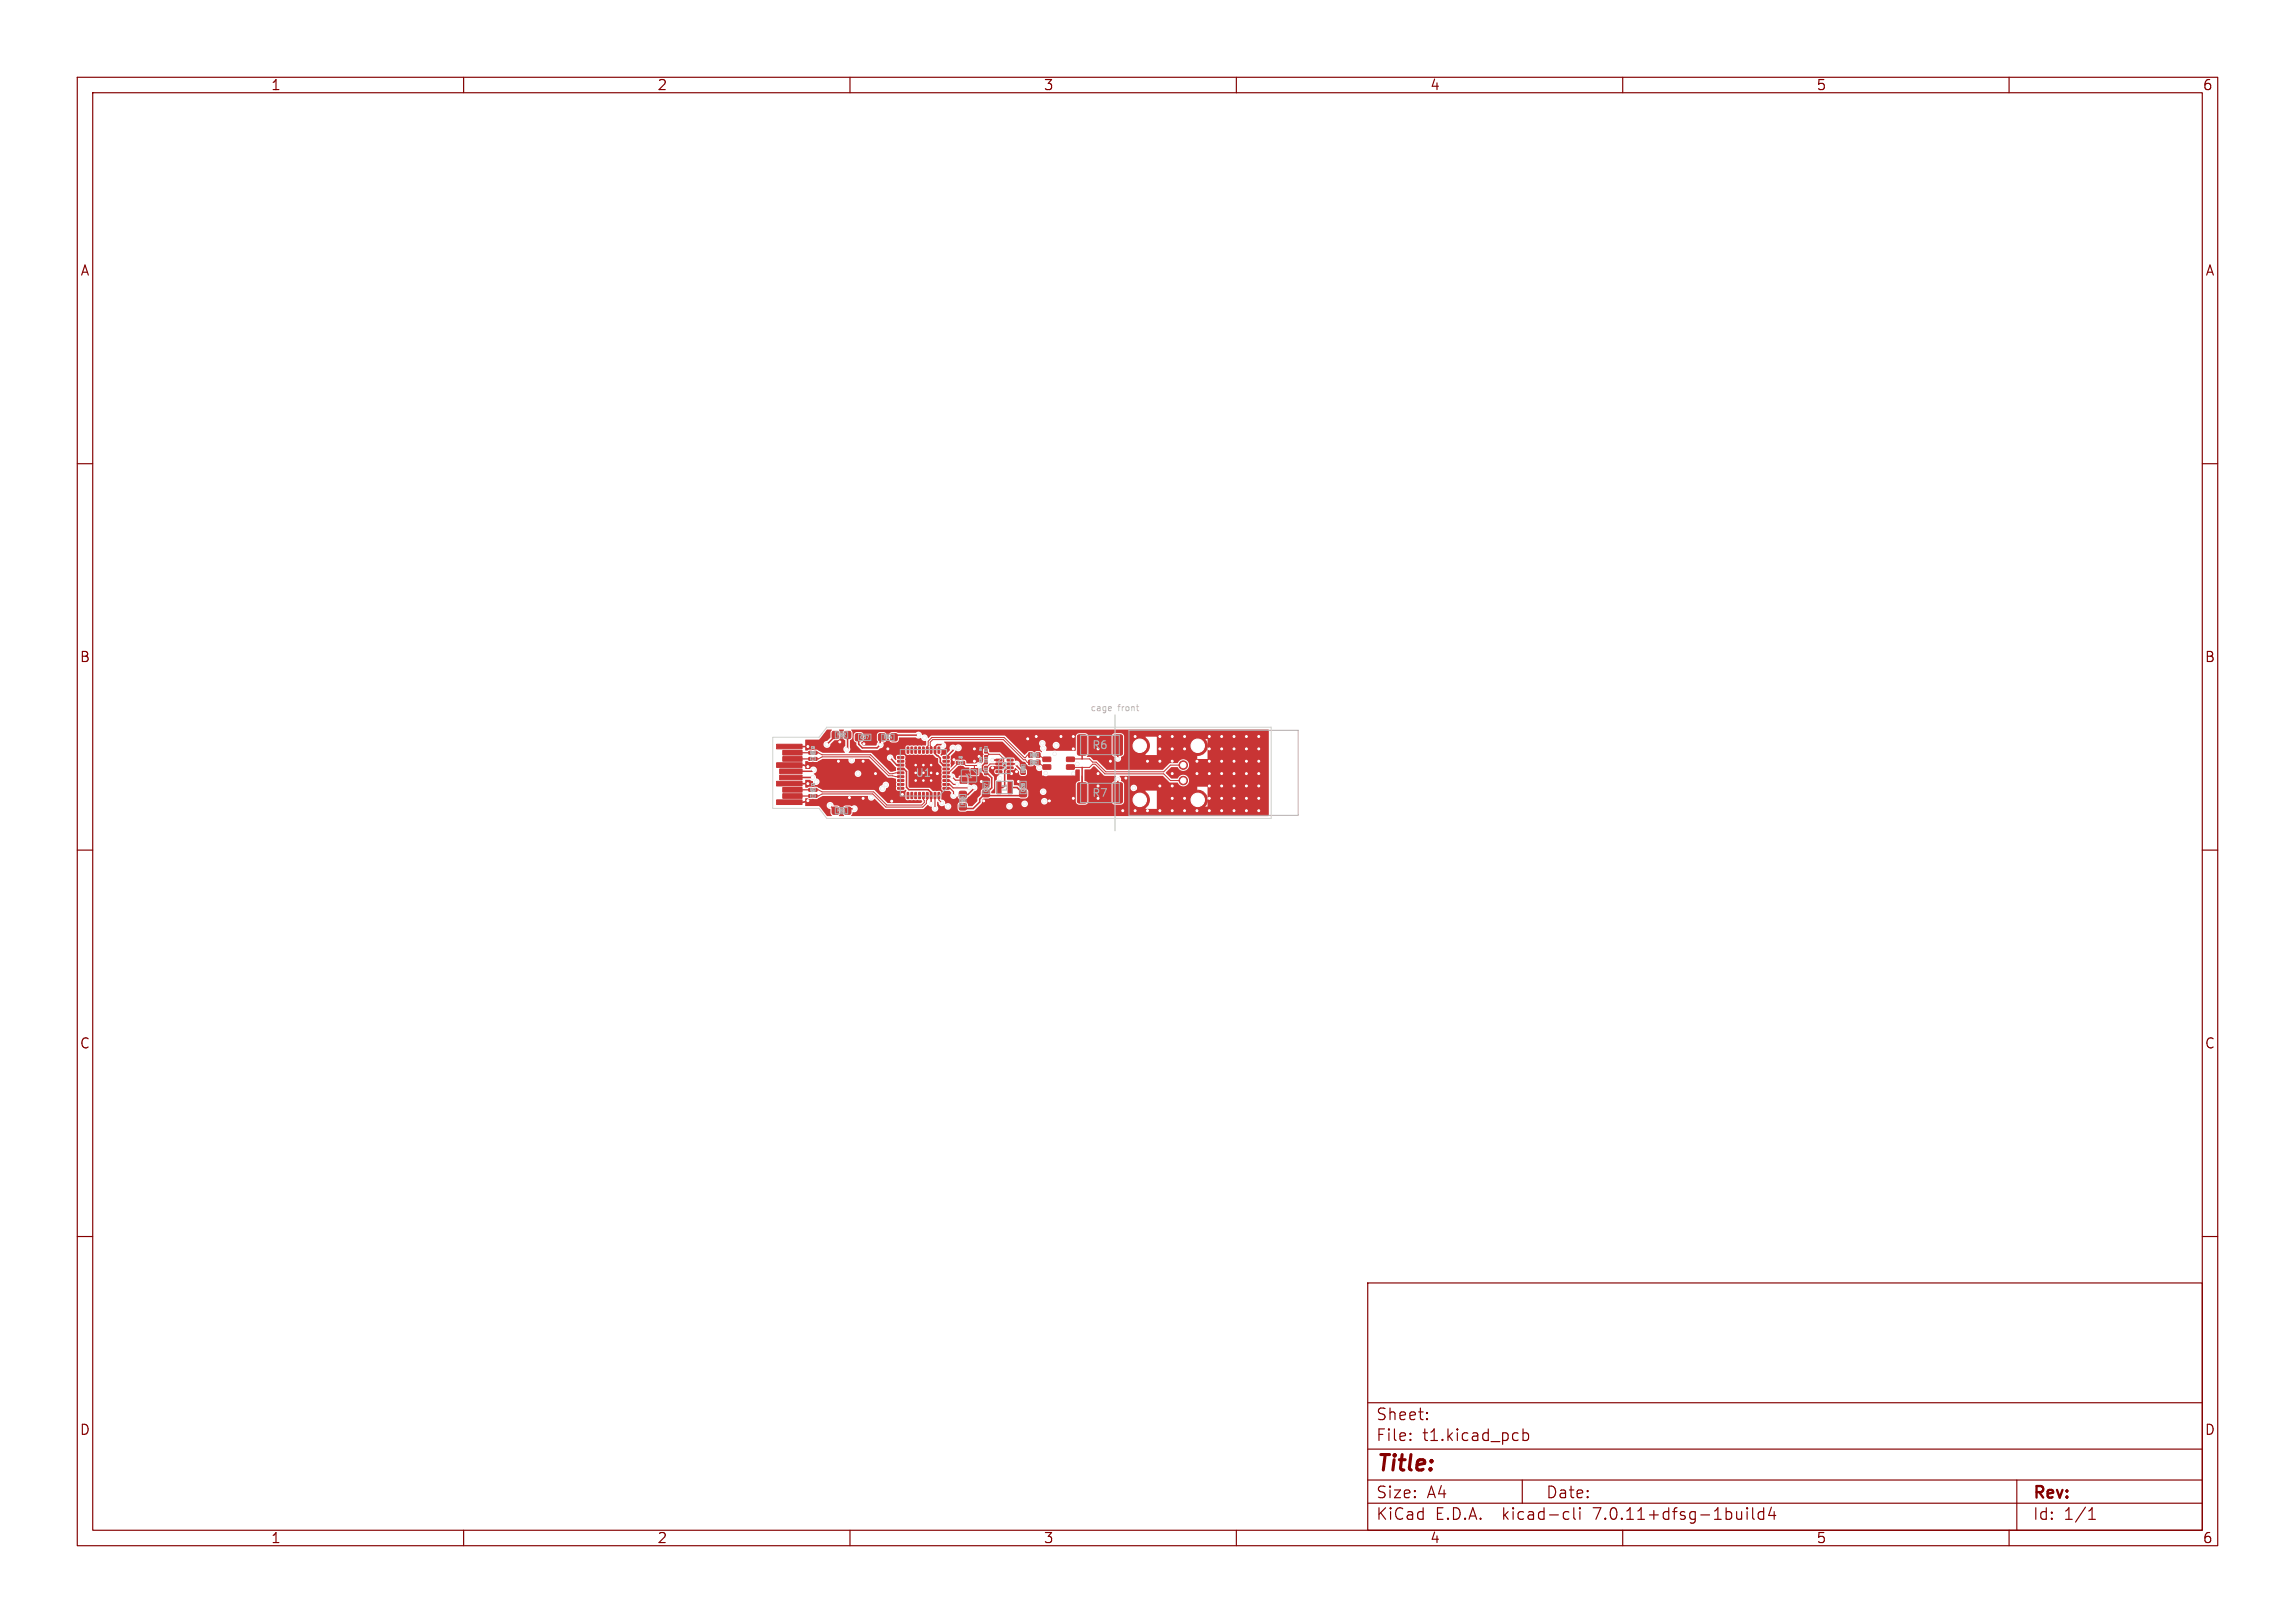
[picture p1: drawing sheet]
<svg xmlns="http://www.w3.org/2000/svg" width="297mm" height="210mm" viewBox="0 0 297 210" stroke-linecap="round" stroke-linejoin="round" font-family="sans-serif">
<defs><g id="words">
<text font-size="2.8" fill="#840000" x="178" y="190.9">Title:</text>
<g font-size="2.1" fill="#840000">
<text x="178" y="184">Sheet:</text>
<text x="178" y="186.7">File:</text>
<text x="184.1" y="186.7">t1.kicad_pcb</text>
<text x="178" y="196.9">KiCad</text>
<text x="178" y="194.1">Size:</text>
<text x="184.7" y="194.1">A4</text>
<text x="185.7" y="196.9">E.D.A.</text>
<text x="194.6" y="196.9">kicad-cli</text>
<text x="200" y="194.1">Date:</text>
<text x="206.5" y="196.9">7.0.11+dfsg-1build4</text>
<text x="263" y="194.3">Rev:</text>
<text x="263" y="196.9">Id:</text>
<text x="267.1" y="196.9">1/1</text>
</g>
<g font-size="1.8" fill="#840000">
<text x="35" y="11.9">1</text>
<text x="85" y="11.9">2</text>
<text x="135" y="11.9">3</text>
<text x="185" y="11.9">4</text>
<text x="235" y="11.9">5</text>
<text x="285" y="11.9">6</text>
<text x="10.3" y="35.9">A</text>
<text x="285.4" y="35.9">A</text>
<text x="10.3" y="85.9">B</text>
<text x="285.3" y="85.9">B</text>
<text x="10.3" y="135.9">C</text>
<text x="285.3" y="135.9">C</text>
<text x="10.3" y="185.9">D</text>
<text x="285.3" y="185.9">D</text>
<text x="35" y="199.9">1</text>
<text x="85" y="199.9">2</text>
<text x="135" y="199.9">3</text>
<text x="185" y="199.9">4</text>
<text x="235" y="199.9">5</text>
<text x="285" y="199.9">6</text>
</g>
<g font-size="1.4" fill="#afafaf">
<text x="118.4" y="100.7">U1</text>
<text x="141.2" y="97.1">R6</text>
<text x="141.2" y="103.3">R7</text>
</g>
<g font-size="1.1" fill="#c2c2c2">
<text x="141.1" y="92.2">cage</text>
<text x="144.7" y="92.2">front</text>
</g>
<g font-size=".7" fill="#afafaf">
<text x="124.9" y="100.8">Y1</text>
<text x="130.4" y="99.7" transform="rotate(-90 130.4 99.7)">U3</text>
<text x="130.4" y="102.4" transform="rotate(-90 130.4 102.4)">L1</text>
</g>
<g font-size=".6" fill="#afafaf">
<text x="108.3" y="95.4">FB2</text>
<text x="111.3" y="95.7">C37</text>
<text x="114.3" y="95.7">FB4</text>
<text x="108.3" y="105.2">FB1</text>
<text x="124.9" y="104.2" transform="rotate(-90 124.9 104.2)">FB3</text>
<text x="127.9" y="102.5" transform="rotate(-90 127.9 102.5)">C27</text>
<text x="132.7" y="102.5" transform="rotate(-90 132.7 102.5)">C28</text>
</g>
<g font-size=".3" fill="#afafaf">
<text x="104.9" y="97.7">C5</text>
<text x="104.9" y="101.7">C3</text>
<text x="104.9" y="96.9">C6</text>
<text x="124" y="98.2">R9</text>
<text x="127.1" y="100" transform="rotate(-90 127.1 100)">R3</text>
<text x="127.1" y="98.7" transform="rotate(-90 127.1 98.7)">C29</text>
<text x="127.1" y="97.2" transform="rotate(-90 127.1 97.2)">R4</text>
<text x="132.6" y="99.8" transform="rotate(-90 132.6 99.8)">C26</text>
<text x="133.5" y="98.8">C34</text>
<text x="133.5" y="97.9">C33</text>
<text x="104.9" y="102.5">C4</text>
</g>
</g></defs>
<g fill="none" stroke="#840000" stroke-width=".15">
<path d="M10 10h277v190h-277zM12 12h273v186h-273zM60 10v2M110 10v2M160 10v2M210 10v2M260 10v2M10 60h2M285 60h2M10 110h2M285 110h2M10 160h2"/>
<path d="M285 160h2M177 166h108v32h-108zM60 198v2M110 198v2M160 198v2M177 194.5h108M177 191.5h108M177 187.5h108M177 181.5h108M182.5 186.3h.1l-.1 .1M182.5 186.3v.1M182.5 185.5v.1"/>
<path d="M182.5 185.5h.1l-.1 .1M184.7 183.6v.1M184.7 183.6h-.1l.1 .1M184.7 182.8v.1M184.7 182.8h-.1l.1 .1M197 191.5v3M197.1 184.9v1.5M197.1 185.5l.4-.1 .3 .3v.4l-.1 .2-.2 .1-.4-.1M202.6 195.6l.4 .1M203 196.5l-.4 .1M203.7 195.1v1.3l.2 .2M204.5 195.1v.1"/>
<path d="M204.5 195.6v1M204.5 195.1l-.1 .1h.1M210 198v2M226.1 195.1v.1M226.1 195.6v1M226.1 195.1l-.1 .1h.1M226.1 195.1l.1 .1h-.1M226.8 195.1v1.3l.2 .2M228.2 195.7l-.4-.1-.3 .3v.4l.2 .2 .1 .1 .4-.1M228.2 195.1v1.5M229.2 195l-.3 1.1h.9M229.6 195.6v1"/>
<path d="M260 198v2M261 191.5v6.5M270.3 196.6h.9M270.3 195.5l.4-.4v1.5"/>
</g>
<g fill="#c83434" stroke="#c83434" stroke-width=".13">
<path d="M132 102.3l.2-.1 .6 .1 .1 .1-.1 .7h-.2h-.6l-.1-.2z"/>
<path d="M132 100.7h.2h.6l.1 .2-.1 .6-.2 .1-.6-.1-.1-.1z"/>
<path d="M104.7 102.8h.4v.4h-.4z"/>
<path d="M105.3 102.8h.4v.4h-.4z"/>
<path d="M127.4 97h.4v.4h-.4z"/>
<path d="M127.4 96.4h.4v.4h-.4z"/>
<path d="M107.7 94.7h.8v.8h-.8z"/>
<path d="M109.3 94.7h.8v.8h-.8z"/>
<path d="M133.1 98.4h.5v.5h-.5z"/>
<path d="M134.1 98.4h.5v.5h-.5z"/>
<path d="M151.2 95.3h2.1v1.3h-2.1z"/>
<path d="M151.2 103.4h2.1v1.3h-2.1z"/>
<path d="M155.3 98.9h1v2.2h-1z"/>
<path d="M132.1 99.7h.6v.5h-.6z"/>
<path d="M132.1 98.7h.6v.5h-.6z"/>
<path d="M124.2 104h.8v.8h-.8z"/>
<path d="M124.2 102.4h.8v.8h-.8z"/>
<path d="M107.7 104.5h.8v.8h-.8z"/>
<path d="M109.3 104.5h.8v.8h-.8z"/>
<path d="M127.4 99.8h.4v.4h-.4z"/>
<path d="M127.4 99.2h.4v.4h-.4z"/>
<path d="M125.6 99.4h.9v.8h-.9z"/>
<path d="M124.2 99.4h1v.8h-1z"/>
<path d="M124.2 100.5h1v.9h-1z"/>
<path d="M125.6 100.5h.9v.9h-.9z"/>
<path d="M127.4 98.4h.4v.4h-.4z"/>
<path d="M127.4 97.8h.4v.4h-.4z"/>
<path d="M104.7 98h.4v.4h-.4z"/>
<path d="M105.3 98h.4v.4h-.4z"/>
<path d="M127.2 102.3l.2-.1 .6 .1 .1 .1-.1 .7h-.2h-.6l-.1-.2z"/>
<path d="M127.2 100.7h.2h.6l.1 .2-.1 .6-.2 .1-.6-.1-.1-.1z"/>
<path d="M100.5 96.3h3.3v.6h-3.3z"/>
<path d="M101.3 97.1h2.5v.6h-2.5z"/>
<path d="M101.3 97.9h2.5v.6h-2.5z"/>
<path d="M100.5 98.7h3.3v.6h-3.3z"/>
<path d="M100.9 99.5h2.9v.6h-2.9z"/>
<path d="M100.9 100.3h2.9v.6h-2.9z"/>
<path d="M100.5 101.1h3.3v.6h-3.3z"/>
<path d="M101.3 101.9h2.5v.6h-2.5z"/>
<path d="M101.3 102.7h2.5v.6h-2.5z"/>
<path d="M100.5 103.5h3.3v.6h-3.3z"/>
<path d="M128.9 98.2h.7l.1 .2-.8 .1z"/>
<path d="M128.9 98.7h.7l.1 .2-.8 .1z"/>
<path d="M128.9 99.2h.7l.1 .2-.8 .1z"/>
<path d="M128.9 99.7h.7l.1 .2-.8 .1z"/>
<path d="M130.3 99.7h.8v.2l-.7 .1z"/>
<path d="M130.3 99.2h.8v.2l-.7 .1z"/>
<path d="M130.3 98.7h.8v.2l-.7 .1z"/>
<path d="M130.3 98.2h.8v.2l-.7 .1z"/>
<path d="M123.8 98.5h.4v.4h-.4z"/>
<path d="M124.4 98.5h.4v.4h-.4z"/>
<path d="M133.1 97.4h.5v.6h-.5z"/>
<path d="M134.1 97.4h.5v.6h-.5z"/>
<path d="M129 101.1h.5v1.6h-.5z"/>
<path d="M130.5 101.1h.5v1.6h-.5z"/>
<path d="M139.5 101.3h.9l.2 .1v2.3l-.1 .2h-.8l-.3-.1v-2.3z"/>
<path d="M144.1 101.3h.9l.3 .1v2.3l-.2 .2h-.8l-.2-.1v-2.3z"/>
<path d="M122 101.9h.8v.2h-.7z"/>
<path d="M122 101.4h.8v.2h-.7z"/>
<path d="M122 100.9h.8v.2h-.7z"/>
<path d="M122 100.4h.8v.2h-.7z"/>
<path d="M122 99.9h.8v.2h-.7z"/>
<path d="M122 99.4h.8v.2h-.7z"/>
<path d="M122 98.9h.8v.2h-.7z"/>
<path d="M122 98.4h.8v.2h-.7z"/>
<path d="M122 97.9h.8v.2h-.7z"/>
<path d="M121.4 96.7h.2v.8l-.2-.1z"/>
<path d="M120.9 96.7h.2v.8l-.2-.1z"/>
<path d="M120.4 96.7h.2v.8l-.2-.1z"/>
<path d="M119.9 96.7h.2v.8l-.2-.1z"/>
<path d="M119.4 96.7h.2v.8l-.2-.1z"/>
<path d="M118.9 96.7h.2v.8l-.2-.1z"/>
<path d="M118.4 96.7h.2v.8l-.2-.1z"/>
<path d="M117.9 96.7h.2v.8l-.2-.1z"/>
<path d="M117.4 96.7h.2v.8l-.2-.1z"/>
<path d="M116.2 97.9h.7l.1 .2h-.8z"/>
<path d="M116.2 98.4h.7l.1 .2h-.8z"/>
<path d="M116.2 98.9h.7l.1 .2h-.8z"/>
<path d="M116.2 99.4h.7l.1 .2h-.8z"/>
<path d="M116.2 99.9h.7l.1 .2h-.8z"/>
<path d="M116.2 100.4h.7l.1 .2h-.8z"/>
<path d="M116.2 100.9h.7l.1 .2h-.8z"/>
<path d="M116.2 101.4h.7l.1 .2h-.8z"/>
<path d="M116.2 101.9h.7l.1 .2h-.8z"/>
<path d="M117.4 102.5l.2 .1v.7h-.2z"/>
<path d="M117.9 102.5l.2 .1v.7h-.2z"/>
<path d="M118.4 102.5l.2 .1v.7h-.2z"/>
<path d="M118.9 102.5l.2 .1v.7h-.2z"/>
<path d="M119.4 102.5l.2 .1v.7h-.2z"/>
<path d="M119.9 102.5l.2 .1v.7h-.2z"/>
<path d="M120.4 102.5l.2 .1v.7h-.2z"/>
<path d="M120.9 102.5l.2 .1v.7h-.2z"/>
<path d="M121.4 102.5l.2 .1v.7h-.2z"/>
<path d="M117.7 98.1h3.7v3.7h-3.7z"/>
<path d="M113.7 95h.8v.8h-.8z"/>
<path d="M115.3 95h.8v.8h-.8z"/>
<path d="M139.5 95.1h.9l.2 .1v2.3l-.1 .2h-.8l-.3-.1v-2.3z"/>
<path d="M144.1 95.1h.9l.3 .1v2.3l-.2 .2h-.8l-.2-.1v-2.3z"/>
<path d="M104.7 102h.4v.4h-.4z"/>
<path d="M105.3 102h.4v.4h-.4z"/>
<path d="M104.7 97.2h.4v.4h-.4z"/>
<path d="M105.3 97.2h.4v.4h-.4z"/>
<path d="M135 98h.9l.1 .5h-.1h-.9l-.1-.1z"/>
<path d="M135 99h.9l.1 .5h-.1h-.9l-.1-.1z"/>
<path d="M138 99h1v.5h-.1h-.8l-.1-.1z"/>
<path d="M138 98h1v.5h-.1h-.8l-.1-.1z"/>
<path d="M110.7 95l.2-.1 .6 .1 .1 .1-.1 .7-.1 .1-.7-.1v-.1z"/>
<path d="M112.3 95l.2-.1 .6 .1v.1v.7l-.2 .1-.6-.1-.1-.1z"/>
<circle cx="153.1" cy="99" r=".55"/>
<circle cx="153.1" cy="101" r=".55"/>
<circle cx="147.5" cy="96.5" r="1.25"/>
<circle cx="147.5" cy="103.5" r="1.25"/>
<circle cx="155" cy="96.5" r="1.25"/>
<circle cx="155" cy="103.5" r="1.25"/>
<circle cx="120.5" cy="101" r=".25"/>
<circle cx="120.5" cy="100" r=".25"/>
<circle cx="120.5" cy="99" r=".25"/>
<circle cx="119.5" cy="101" r=".25"/>
<circle cx="119.5" cy="99" r=".25"/>
<circle cx="118.5" cy="101" r=".25"/>
<circle cx="118.5" cy="99" r=".25"/>
</g>
<g fill="#ececec" stroke="#ececec" stroke-width=".13">
<circle cx="138.9" cy="103.3" r=".22"/>
<circle cx="158.1" cy="95.3" r=".23"/>
<circle cx="161.3" cy="98.5" r=".22"/>
<circle cx="150.1" cy="104.9" r=".23"/>
<circle cx="108.7" cy="96" r=".23"/>
<circle cx="159.7" cy="103.3" r=".23"/>
<circle cx="150.1" cy="95.3" r=".23"/>
<circle cx="146.9" cy="104.9" r=".22"/>
<circle cx="115.4" cy="103.7" r=".22"/>
<circle cx="150.1" cy="98.5" r=".23"/>
<circle cx="142.1" cy="101.7" r=".22"/>
<circle cx="111.7" cy="103.3" r=".23"/>
<circle cx="111.7" cy="98.5" r=".23"/>
<circle cx="131.8" cy="101.1" r=".22"/>
<circle cx="156.5" cy="104.9" r=".23"/>
<circle cx="162.9" cy="98.5" r=".22"/>
<circle cx="151.7" cy="95.3" r=".23"/>
<circle cx="130.9" cy="100.1" r=".22"/>
<circle cx="161.3" cy="95.3" r=".22"/>
<circle cx="138.9" cy="95.3" r=".22"/>
<circle cx="131.6" cy="99.8" r=".22"/>
<circle cx="126.1" cy="96.9" r=".22"/>
<circle cx="135.8" cy="103.6" r=".22"/>
<circle cx="123.5" cy="98.3" r=".22"/>
<circle cx="158.1" cy="103.3" r=".23"/>
<circle cx="153.3" cy="103.3" r=".23"/>
<circle cx="126.7" cy="97.9" r=".22"/>
<circle cx="158.1" cy="101.7" r=".22"/>
<circle cx="156.5" cy="103.3" r=".23"/>
<circle cx="138.9" cy="100.1" r=".22"/>
<circle cx="104.5" cy="103.6" r=".23"/>
<circle cx="156.5" cy="95.3" r=".23"/>
<circle cx="134.1" cy="95.3" r=".23"/>
<circle cx="153.3" cy="96.9" r=".23"/>
<circle cx="156.5" cy="101.7" r=".22"/>
<circle cx="154.9" cy="100.1" r=".22"/>
<circle cx="108.5" cy="98.5" r=".22"/>
<circle cx="111.8" cy="96.2" r=".22"/>
<circle cx="142.1" cy="100.1" r=".22"/>
<circle cx="159.7" cy="98.5" r=".23"/>
<circle cx="137.3" cy="95.3" r=".23"/>
<circle cx="109.9" cy="103.2" r=".23"/>
<circle cx="162.9" cy="101.7" r=".22"/>
<circle cx="156.5" cy="96.9" r=".23"/>
<circle cx="154.9" cy="104.9" r=".22"/>
<circle cx="142.1" cy="95.3" r=".23"/>
<circle cx="104.5" cy="99.2" r=".23"/>
<circle cx="161.3" cy="101.7" r=".22"/>
<circle cx="113.3" cy="100.1" r=".22"/>
<circle cx="156.5" cy="98.5" r=".23"/>
<circle cx="159.7" cy="104.9" r=".23"/>
<circle cx="159.7" cy="101.7" r=".22"/>
<circle cx="158.1" cy="104.9" r=".23"/>
<circle cx="143.7" cy="98.5" r=".23"/>
<circle cx="154.9" cy="98.5" r=".22"/>
<circle cx="145.3" cy="104.9" r=".23"/>
<circle cx="156.5" cy="100.1" r=".22"/>
<circle cx="161.3" cy="96.9" r=".22"/>
<circle cx="153.3" cy="104.9" r=".23"/>
<circle cx="161.3" cy="103.3" r=".22"/>
<circle cx="161.3" cy="104.9" r=".22"/>
<circle cx="150.1" cy="101.7" r=".22"/>
<circle cx="126.1" cy="98.5" r=".22"/>
<circle cx="162.9" cy="100.1" r=".22"/>
<circle cx="116.8" cy="102.8" r=".22"/>
<circle cx="151.7" cy="103.3" r=".23"/>
<circle cx="128.5" cy="99.3" r=".22"/>
<circle cx="148.5" cy="98.5" r=".22"/>
<circle cx="159.7" cy="100.1" r=".22"/>
<circle cx="151.7" cy="100.1" r=".22"/>
<circle cx="162.9" cy="96.9" r=".22"/>
<circle cx="153.3" cy="95.3" r=".23"/>
<circle cx="121.3" cy="100.1" r=".22"/>
<circle cx="146.9" cy="95.3" r=".22"/>
<circle cx="162.9" cy="104.9" r=".22"/>
<circle cx="104.5" cy="101.4" r=".22"/>
<circle cx="158.1" cy="98.5" r=".23"/>
<circle cx="162.9" cy="95.3" r=".22"/>
<circle cx="161.3" cy="100.1" r=".22"/>
<circle cx="114.9" cy="96.9" r=".23"/>
<circle cx="150.1" cy="96.9" r=".23"/>
<circle cx="159.7" cy="96.9" r=".23"/>
<circle cx="158.1" cy="100.1" r=".22"/>
<circle cx="158.1" cy="96.9" r=".23"/>
<circle cx="151.7" cy="101.7" r=".22"/>
<circle cx="127.3" cy="103.6" r=".23"/>
<circle cx="159.7" cy="95.3" r=".23"/>
<circle cx="138.9" cy="96.9" r=".22"/>
<circle cx="151.7" cy="96.9" r=".23"/>
<circle cx="145.7" cy="100.7" r=".23"/>
<circle cx="133" cy="95.6" r=".23"/>
<circle cx="148.5" cy="104.9" r=".22"/>
<circle cx="151.7" cy="104.9" r=".23"/>
<circle cx="104.5" cy="96.6" r=".23"/>
<circle cx="127" cy="101.1" r=".23"/>
<circle cx="162.9" cy="103.3" r=".22"/>
<circle cx="151.7" cy="98.5" r=".23"/>
<circle cx="105.2" cy="100.6" r=".25"/>
<circle cx="107.4" cy="104.2" r=".25"/>
<circle cx="107" cy="96.3" r=".25"/>
<circle cx="105.3" cy="99.6" r=".25"/>
<circle cx="110.2" cy="98.4" r=".22"/>
<circle cx="135.2" cy="103.7" r=".22"/>
<circle cx="122.7" cy="104.3" r=".23"/>
<circle cx="111" cy="100.1" r=".22"/>
<circle cx="105.6" cy="101.1" r=".22"/>
<circle cx="119.6" cy="95.5" r=".22"/>
<circle cx="136.5" cy="97.5" r=".22"/>
<circle cx="135" cy="102.4" r=".22"/>
<circle cx="114.6" cy="101.6" r=".23"/>
<circle cx="112.8" cy="103.2" r=".22"/>
<circle cx="132.6" cy="104" r=".22"/>
<circle cx="110.5" cy="104.7" r=".25"/>
<circle cx="109.6" cy="96.9" r=".25"/>
<circle cx="131.6" cy="98.8" r=".22"/>
<circle cx="114.2" cy="102.1" r=".25"/>
<circle cx="136.7" cy="96.4" r=".25"/>
<circle cx="128.5" cy="98.3" r=".22"/>
<circle cx="113.9" cy="96.4" r=".25"/>
<circle cx="123.4" cy="102.9" r=".23"/>
<circle cx="135.3" cy="100" r=".22"/>
<circle cx="125.4" cy="102" r=".23"/>
<circle cx="135" cy="96.8" r=".22"/>
<circle cx="123.9" cy="101.5" r=".22"/>
<circle cx="134.5" cy="99.4" r=".23"/>
<circle cx="123.2" cy="100.5" r=".22"/>
<circle cx="124" cy="96.8" r=".25"/>
<circle cx="122" cy="96.5" r=".25"/>
<circle cx="118.9" cy="95.1" r=".25"/>
<circle cx="123.3" cy="96.8" r=".25"/>
<circle cx="126" cy="101.9" r=".25"/>
<circle cx="115.2" cy="98.1" r=".22"/>
<circle cx="120.5" cy="103.9" r=".22"/>
<circle cx="146.7" cy="102" r=".22"/>
<circle cx="121" cy="104.6" r=".23"/>
<circle cx="134.9" cy="96.2" r=".23"/>
<circle cx="129.4" cy="100.7" r=".23"/>
<circle cx="121.9" cy="103.9" r=".23"/>
<circle cx="126.6" cy="99.1" r=".22"/>
<circle cx="139.4" cy="98.9" r=".23"/>
<circle cx="130.6" cy="104.3" r=".22"/>
<circle cx="144.7" cy="98.1" r=".22"/>
<circle cx="144.7" cy="100.8" r=".22"/>
</g>
<g fill="none" stroke="#c83434" stroke-width=".13">
<path d="M102.1 96.6h1.4M102.1 99h1.4M105.5 98.2h.4l.5-.3h6.1l2.5 2.5 1.7 .1M105.5 97.4h.4l.5 .3h6.3l2.4 2.4 1.6-.1M111.8 96.3h.1M112.7 95.4l-.9 .9M120 97.2l.1-1.3 .5-.5h9.4l2.6 2.6h.1l.2-.3h.5M120.5 97.2l-.1-1.2 .3-.3h9.1l2.7 2.6h.2l.2 .4h.5M124 98.7l-1.2 1.3h-.4M124.6 98.7l.4 .4h1.6M124.7 99.8l.7 .1v1.1h1.4l.2 .1M126.1 99.1v.7"/>
<path d="M127.6 96.6h2.4l2.4 2.4M127.6 97.2l.4 .4M128 97.6h1.3l.6 .6v.3l-.3 .3h-1.5l-.5 .6M128 97.6l-.4 .4M134.3 97.7l.9 .5h.6M134.3 98.7l.9 .6h.6M138.2 98.2h2.8l.4 .4h.5l1.2 1.3h7.5l.9-.9h1.6M138.2 99.3h2.8l.4-.4h.3l1.3 1.2h7.6l.9 .9h1.6M144.7 96.4v1.4M102.1 101.4h1.4M105.5 102.2h.4l.5 .3h6.7l1.7 1.7h4.5l.3-.4v-.2l-.1-.2v-.6M120 102.8l-.1 1.2-.5 .4h-4.8l-1.7-1.7h-6.5l-.5 .3h-.4"/>
<path d="M121.5 102.9v.6l.4 .4M144.7 101.3v1.3"/>
</g>
<g fill="none" stroke="#c83434" stroke-width=".2">
<path d="M103.5 99h.5l.5 .2M103.5 96.6h1M105.3 99.6l-.2 .2h-2.7M108.1 95.1v.1l-1.1 1.1M109.7 95.1v1.7l-.1 .1M111.1 95.4v.9l.5 .5h1.9l.4-.4v-.8l.2-.2M115.2 98.1l.9 .9h.6M116.6 99.5h.4l.3 .3v2.1l.3 .3h2.5l.4 .4v1.4M118.9 95.1h-2.9l-.3 .3M122 96.5l-.1-.2h-.6l-.3 .3v.9l.7 .6v.5l.4 .4h.3M123.3 96.8v.3l-.9 .9M127.6 98.6l-.5 .5v.6l.4 .3h.2l.6 .6v1.3l-.7 .8 .3 .3h4.2l.3-.3-.8-.8h-.9"/>
<path d="M128.5 98.4h.8M130 99.7v2M130.4 99.4h.3M130.7 98.8h.8v.3l.9 .8M140 97.4v.8M140 99.3v2.3M144.7 97.4v.7M102.4 100.6h2.8M103.5 101.4h1M104.5 103.6l-.5 .2h-.5M107.4 104.2l.7 .7M110.5 104.7h-.6l-.2 .2"/>
<path d="M126 101.9l-.7 .9h-.7M127 101.1h.6M127.5 102.7l-.7 .7v.4l-.9 .8h-1.1l-.2-.2M129.3 101.9h.5M131.8 101.1h.6M144.7 100.8v.8"/>
</g>
<path d="M128.5 99.4h.8M130.7 99.8h.8M121 102.8v1.8M122.3 102h.6l.5 .4v.6M122.3 101.5h.6l.5 .5h2M122.3 101h.6l.5 .5h.4M122.3 100.5h.9l.4 .5h1.1" fill="none" stroke="#c83434" stroke-width=".15"/>
<path d="M102.5 98.2h2.4M102.5 97.4h2.4M135.5 99.3h.1M135.5 98.2v.1M138.5 99.3h.1M138.6 98.2l-.1 .1M140 96.4v1.4M102.5 103h2.4M102.5 102.2h2.4M140 100.5v2.1" fill="none" stroke="#c83434" stroke-width=".16"/>
<g fill="#c83434">
<path d="M128 99.3l.3-.2 1.4 .1 .4-.4 .1 .3-.4 .4h-.9a.34 .34 0 0 0-.2 .4 .34 .34 0 0 0 .2 .3h.4a.62 .62 0 0 0-.3 .7l-.2 .2v1.5l-.5 .1v-.3l.3-.4v-1.4l-.6-.7z"/>
<path d="M110.2 94.4l54 .1-.1 11.1h-53.9l-.1-.1 .2-.4a.46 .46 0 0 0 .7-.5 .46 .46 0 0 0-.8-.3l-.3-.1-.7 .1-.2 .3 .1 .7 .1 .3h-.6v-.1l.2-.3-.1-.8-.2-.2h-.6a.47 .47 0 0 0-.5-.4 .47 .47 0 0 0-.4 .5 .47 .47 0 0 0 .5 .4v.6l.1 .3h-.6l-1-1.3h-1.8v-1h.3l.2 .1h1l.8-.4h5.8a.48 .48 0 0 0 .3 .6 .48 .48 0 0 0 .6-.2l1.3 1.2 .1 .1h4.8l.7-.6 .5 .3a.44 .44 0 0 0 .2 .6 .44 .44 0 0 0 .6-.2 .44 .44 0 0 0-.1-.6v-.5l.2 .2a.47 .47 0 0 0 .2 .4 .47 .47 0 0 0 .5-.1 .44 .44 0 0 0 .5 .6 .44 .44 0 0 0 .4-.6 .44 .44 0 0 0-.7-.2h-.1a.68 .68 0 0 0-.5-.6v-.8a.4 .4 0 0 0-.6-.2h-.4l-.6-.5h-2.4l-.2-.1v-2l-.5-.6 .1-1a.35 .35 0 0 0-.3-.5h-.8a.44 .44 0 0 0-.1 .6l-.1 .1-.3-.3a.43 .43 0 0 0-.4-.5 .43 .43 0 0 0-.4 .5 .43 .43 0 0 0 .4 .4l.8 .8-.1 .4-.7 .1-2.4-2.4h-2.9l-.1-.1a.47 .47 0 0 0 .2-.6v-.9l.5-.1 .1 .2 .2 .2 .1 .4 .6 .5 2.1 .1 .3-.3a.52 .52 0 0 0 .4-.7l.3-.1 .2-.3h.2l.1 .2 .2 .2h.7l.2-.2 .2-.5h2.1a.56 .56 0 0 0 .7 .1 .55 .55 0 0 0 .7 .4v.5l-.2 .1h-2a.36 .36 0 0 0-.5 .2v.8a.44 .44 0 0 0 .6 .1l2.9 .1 .7 .5v.5l.5 .6v2.4a.4 .4 0 0 0 .2 .6h.8l.2 .3a.46 .46 0 0 0 .1 .7 .46 .46 0 0 0 .7-.3l.1 .3 .2 .1h.8l1.1-1a.48 .48 0 0 0 .3-.7 .48 .48 0 0 0-.7-.1l-.4-.1 .1-1-.2-.1h-1l-.2 .3h-.3l-.1-.2a.48 .48 0 0 0-.4-.5l.8-.9h.3h.4l.2 .2h.5v1l.2 .1h1l.1-.1 .1-.6 .5 .7 .5 .1 .2 .2v1.1l-.2 .2-.7 .1-.2 .2v.6l-.4 .4v.4l-.7 .6h-.5a.6 .6 0 0 0-.4-.6l-.7 .1-.2 .1-.1 .7 .2 .3 .8 .1 .3-.1h.8l.7-.6h3.5v.1a.43 .43 0 0 0 .7 .3 .43 .43 0 0 0 0-.7h1.3v.1a.43 .43 0 0 0 .6 .3 .43 .43 0 0 0 .1-.7h1.8v.1a.43 .43 0 0 0 .7 .2 .43 .43 0 0 0-.1-.7 .43 .43 0 0 0-.6 .4h-1.8l-.3-.1-.3 .1-.1 .3h-1.3a.43 .43 0 0 0-.4-.1 .43 .43 0 0 0-.3 .4h-3.5l.3-.4 .1-.4 .2-.2h.8h4.6l.2-.1 .2-.2v-.6h1.5v.2a.43 .43 0 0 0 .7 .2 .43 .43 0 0 0-.1-.8 .43 .43 0 0 0-.6 .4h-1.5l-.1-.2-.2-.2h-.6l-.5-.4h-.5v-.6l-.1-.1h-.8v-1.1l.2-.1h.7l.2-.3 .5 .4v.4l.1 .2h.6l.3-.1v-.7l-.2-.1-.4-.1-.3-.3a.5 .5 0 0 0-.1-.6 .5 .5 0 0 0-.6-.1v-.2l-.1-.2-1 .1-.8-.7-1.3-.1-.2-.5h-.4l-.3 .2v.4l.1 .2-.1 .2v.5v.3l-.2 .2a.54 .54 0 0 0-.7 0h-1.2a.37 .37 0 0 0-.3-.5h-1.1l-.1 .2-.1 .4-.5 .4v-1.5l.6-.7a.48 .48 0 0 0 .7 0 .48 .48 0 0 0 0-.7 .48 .48 0 0 0-.7 .1 .48 .48 0 0 0-.6 0 .48 .48 0 0 0-.1 .6l-.5 .6h-.4l-.2 .1-.1-.1 .1-.2 .1-.6a.47 .47 0 0 0 .5-.3 .47 .47 0 0 0-.2-.6h7.5l2.6 2.5 .3 .1 .4 .5 .6 .1 .3-.2 .2 .2a.48 .48 0 0 0 .2 .5 .48 .48 0 0 0 .5 0l.1 .7h.4h.3h3.6v-.8h.1h.4v1.5a.49 .49 0 0 0-.5 .4v2.3l.2 .2 .2 .1h.9l.3-.2 .1-2.4a.61 .61 0 0 0-.6-.5l.1-1.4 .7-.1 .4-.4 .2 .1 1.2 1.2h1.5l-.1 .3v.3l-.3 .2-.2 .3 .1 2.3 .1 .2 .2 .1h.9l.2-.1 .2-.3v-1.7h.8v.1a.43 .43 0 0 0 .7 .2h1.2v2.4h1.5v-2.4h-2.7l.1-.2v-.3h7.8v2.6h1.4v-2.6h-9.2v-.1a.43 .43 0 0 0-.5-.1 .43 .43 0 0 0-.3 .4h-.8l-.1-.7-.3-.2v-.4l-.2-.3h5.6l.9 .8 1 .1a.77 .77 0 0 0 1.2 .3 .77 .77 0 0 0 0-1.2 .77 .77 0 0 0-1.2 .3h-.8l-.7-.7 .7-.7h.8a.77 .77 0 0 0 1.2 .3 .77 .77 0 0 0 0-1.2 .77 .77 0 0 0-1.2 .3l-1 .1-.9 .8h-7.3l-1.2-1.2h-.5l-.4-.4-.5-.1 .3-.4h2.9l.2 .3 .2 .1a.47 .47 0 0 0 .5 .7 .47 .47 0 0 0 .4-.7l.2-.1 .2-.2v-2.3h2.7v2.4h1.5v-2.1h5.2v2.6h1.4v-2.6h-6.6v-.3h-4.2a.45 .45 0 0 0-.4-.4h-.9l-.3 .2-.1 2.4h-2.9v-2.2a.45 .45 0 0 0-.4-.4h-.9l-.3 .2-.1 2h-3.8v-.4l-.1-.3h.9a.45 .45 0 0 0 .7 .5 .45 .45 0 0 0 .1-.8 .45 .45 0 0 0-.8 .2v.1h-.9a.45 .45 0 0 0-.2-.6 .45 .45 0 0 0-.6 .2 .45 .45 0 0 0 .2 .6 .57 .57 0 0 0 .2 .7h-.1l-.2-.1h-.4l-.4 .2-.2-.2h-.5l-.5 .5-2.5-2.5h-.1h-9.4l-.5 .3a.5 .5 0 0 0-.8-.4 .47 .47 0 0 0-.3-.4 .47 .47 0 0 0-.5 .1l-3.2-.1-.2 .3-.1 .7h-.2l-.1-.7-.1-.2-.8-.1-.3 .3v.8a.27 .27 0 0 1 0 .4l-.1 .3h-1.7l-.3-.4 .4-.3v-.7l-.1-.2-.2-.2-.9 .1-.1 .2v.7h-.3l.1-.2v-.7z"/>
<path d="M104.2 98.5h.3l.2 .1h1l.8-.4h3.3a.48 .48 0 0 0 .3 .5 .48 .48 0 0 0 .5-.2l.1-.3h1.8l2.3 2.4 1.2 .2v.9a.4 .4 0 0 0 .2 .6h.7l.3-.1 .1 .1-.1 .3v.7a.4 .4 0 0 0 .6 .2h1.4l.2 .2-.2 .2h-4.3l-1.7-1.7h-6.7l-.3-.1h7.6a.48 .48 0 0 0 .5 .4 .48 .48 0 0 0 .4-.5 .44 .44 0 0 0 .3-.5 .44 .44 0 0 0-.5-.4 .44 .44 0 0 0-.4 .5l-.2 .1-.1 .4h-7.6l-.5-.3h-1l-.2 .1h-.3v-1h.6l.3 .2a.44 .44 0 0 0 .6 .4 .44 .44 0 0 0 .3-.6l-.4-.2-.1-.3-.2-.3h5.3a.43 .43 0 0 0 .6 .4 .43 .43 0 0 0 .1-.7 .43 .43 0 0 0-.7 .2v.1h-5.3a.47 .47 0 0 0 .3-.8 .47 .47 0 0 0-.8 .2h-.6z"/>
<path d="M104.2 95.7h1.8l1-1.3h.6l.1 .1-.2 .3v.6l-.4 .5a.46 .46 0 0 0-.5 .4 .46 .46 0 0 0 .4 .5 .46 .46 0 0 0 .5-.5l.5-.5a.61 .61 0 0 0 .7-.2l.1-.8-.2-.4h.6l-.1 .3-.1 .7 .1 .2 .3 .2v.7a.54 .54 0 0 0-.1 .9h-2.8l-.8-.4h-1l-.4 .1z"/>
</g>
<g fill="#fff" stroke="#fff" stroke-width=".13">
<circle cx="138.9" cy="103.3" r=".12"/>
<circle cx="158.1" cy="95.3" r=".12"/>
<circle cx="161.3" cy="98.5" r=".12"/>
<circle cx="150.1" cy="104.9" r=".12"/>
<circle cx="108.7" cy="96" r=".12"/>
<circle cx="159.7" cy="103.3" r=".12"/>
<circle cx="150.1" cy="95.3" r=".12"/>
<circle cx="146.9" cy="104.9" r=".13"/>
<circle cx="115.4" cy="103.7" r=".13"/>
<circle cx="150.1" cy="98.5" r=".12"/>
<circle cx="142.1" cy="101.7" r=".12"/>
<circle cx="111.7" cy="103.3" r=".12"/>
<circle cx="111.7" cy="98.5" r=".12"/>
<circle cx="131.8" cy="101.1" r=".12"/>
<circle cx="156.5" cy="104.9" r=".12"/>
<circle cx="162.9" cy="98.5" r=".13"/>
<circle cx="151.7" cy="95.3" r=".12"/>
<circle cx="130.9" cy="100.1" r=".13"/>
<circle cx="161.3" cy="95.3" r=".12"/>
<circle cx="138.9" cy="95.3" r=".12"/>
<circle cx="131.5" cy="99.9" r=".13"/>
<circle cx="126.1" cy="96.9" r=".12"/>
<circle cx="135.8" cy="103.6" r=".12"/>
<circle cx="123.4" cy="98.3" r=".12"/>
<circle cx="158.1" cy="103.3" r=".12"/>
<circle cx="153.3" cy="103.3" r=".12"/>
<circle cx="126.7" cy="97.9" r=".12"/>
<circle cx="158.1" cy="101.7" r=".12"/>
<circle cx="156.5" cy="103.3" r=".12"/>
<circle cx="138.9" cy="100.1" r=".13"/>
<circle cx="104.5" cy="103.6" r=".12"/>
<circle cx="156.5" cy="95.3" r=".12"/>
<circle cx="134.1" cy="95.3" r=".12"/>
<circle cx="153.3" cy="96.9" r=".12"/>
<circle cx="156.5" cy="101.7" r=".12"/>
<circle cx="154.9" cy="100.1" r=".13"/>
<circle cx="108.5" cy="98.5" r=".12"/>
<circle cx="111.8" cy="96.3" r=".13"/>
<circle cx="142.1" cy="100.1" r=".12"/>
<circle cx="159.7" cy="98.5" r=".12"/>
<circle cx="137.3" cy="95.3" r=".12"/>
<circle cx="109.9" cy="103.2" r=".12"/>
<circle cx="162.9" cy="101.7" r=".13"/>
<circle cx="156.5" cy="96.9" r=".12"/>
<circle cx="154.9" cy="104.9" r=".13"/>
<circle cx="142.1" cy="95.3" r=".12"/>
<circle cx="104.5" cy="99.2" r=".12"/>
<circle cx="161.3" cy="101.7" r=".12"/>
<circle cx="113.3" cy="100.1" r=".13"/>
<circle cx="156.5" cy="98.5" r=".12"/>
<circle cx="159.7" cy="104.9" r=".12"/>
<circle cx="159.7" cy="101.7" r=".12"/>
<circle cx="158.1" cy="104.9" r=".12"/>
<circle cx="143.7" cy="98.5" r=".12"/>
<circle cx="154.9" cy="98.5" r=".13"/>
<circle cx="145.3" cy="104.9" r=".12"/>
<circle cx="156.5" cy="100.1" r=".12"/>
<circle cx="161.3" cy="96.9" r=".12"/>
<circle cx="153.3" cy="104.9" r=".12"/>
<circle cx="161.3" cy="103.3" r=".12"/>
<circle cx="161.3" cy="104.9" r=".12"/>
<circle cx="150.1" cy="101.7" r=".12"/>
<circle cx="126.1" cy="98.5" r=".12"/>
<circle cx="162.9" cy="100.1" r=".13"/>
<circle cx="116.8" cy="102.8" r=".12"/>
<circle cx="151.7" cy="103.3" r=".12"/>
<circle cx="128.5" cy="99.4" r=".12"/>
<circle cx="148.5" cy="98.5" r=".12"/>
<circle cx="159.7" cy="100.1" r=".13"/>
<circle cx="151.7" cy="100.1" r=".13"/>
<circle cx="162.9" cy="96.9" r=".13"/>
<circle cx="153.3" cy="95.3" r=".12"/>
<circle cx="121.3" cy="100.1" r=".13"/>
<circle cx="146.9" cy="95.3" r=".12"/>
<circle cx="162.9" cy="104.9" r=".13"/>
<circle cx="104.6" cy="101.4" r=".13"/>
<circle cx="158.1" cy="98.5" r=".12"/>
<circle cx="162.9" cy="95.3" r=".13"/>
<circle cx="161.3" cy="100.1" r=".13"/>
<circle cx="114.9" cy="96.9" r=".12"/>
<circle cx="150.1" cy="96.9" r=".12"/>
<circle cx="159.7" cy="96.9" r=".12"/>
<circle cx="158.1" cy="100.1" r=".12"/>
<circle cx="158.1" cy="96.9" r=".12"/>
<circle cx="151.7" cy="101.7" r=".12"/>
<circle cx="127.3" cy="103.6" r=".12"/>
<circle cx="159.7" cy="95.3" r=".12"/>
<circle cx="138.9" cy="96.9" r=".13"/>
<circle cx="151.7" cy="96.9" r=".12"/>
<circle cx="145.7" cy="100.7" r=".12"/>
<circle cx="133" cy="95.6" r=".12"/>
<circle cx="148.5" cy="104.9" r=".12"/>
<circle cx="151.7" cy="104.9" r=".12"/>
<circle cx="104.5" cy="96.6" r=".12"/>
<circle cx="127" cy="101.1" r=".12"/>
<circle cx="162.9" cy="103.3" r=".12"/>
<circle cx="151.7" cy="98.5" r=".12"/>
<circle cx="105.2" cy="100.6" r=".15"/>
<circle cx="107.4" cy="104.2" r=".15"/>
<circle cx="107" cy="96.3" r=".15"/>
<circle cx="105.3" cy="99.6" r=".15"/>
<circle cx="110.2" cy="98.4" r=".13"/>
<circle cx="135.2" cy="103.7" r=".13"/>
<circle cx="122.7" cy="104.3" r=".12"/>
<circle cx="111" cy="100.1" r=".13"/>
<circle cx="105.6" cy="101.1" r=".13"/>
<circle cx="119.6" cy="95.5" r=".13"/>
<circle cx="136.5" cy="97.5" r=".13"/>
<circle cx="135" cy="102.4" r=".12"/>
<circle cx="114.6" cy="101.6" r=".12"/>
<circle cx="112.8" cy="103.2" r=".12"/>
<circle cx="132.6" cy="104" r=".12"/>
<circle cx="110.5" cy="104.6" r=".15"/>
<circle cx="109.6" cy="96.9" r=".15"/>
<circle cx="131.5" cy="98.9" r=".13"/>
<circle cx="114.2" cy="102.1" r=".15"/>
<circle cx="136.7" cy="96.4" r=".15"/>
<circle cx="128.5" cy="98.4" r=".12"/>
<circle cx="113.9" cy="96.4" r=".15"/>
<circle cx="123.4" cy="103" r=".12"/>
<circle cx="135.3" cy="100" r=".13"/>
<circle cx="125.4" cy="101.9" r=".12"/>
<circle cx="135" cy="96.8" r=".12"/>
<circle cx="123.8" cy="101.5" r=".13"/>
<circle cx="134.5" cy="99.4" r=".12"/>
<circle cx="123.2" cy="100.5" r=".12"/>
<circle cx="124" cy="96.8" r=".15"/>
<circle cx="122" cy="96.5" r=".15"/>
<circle cx="118.9" cy="95.1" r=".15"/>
<circle cx="123.3" cy="96.8" r=".15"/>
<circle cx="126" cy="101.9" r=".15"/>
<circle cx="115.2" cy="98" r=".13"/>
<circle cx="120.5" cy="104" r=".13"/>
<circle cx="146.7" cy="102" r=".12"/>
<circle cx="121" cy="104.6" r=".12"/>
<circle cx="134.9" cy="96.2" r=".12"/>
<circle cx="129.4" cy="100.7" r=".12"/>
<circle cx="121.9" cy="103.9" r=".12"/>
<circle cx="126.6" cy="99.1" r=".12"/>
<circle cx="139.4" cy="98.9" r=".12"/>
<circle cx="130.6" cy="104.3" r=".13"/>
<circle cx="144.7" cy="98.1" r=".13"/>
<circle cx="144.7" cy="100.9" r=".13"/>
<circle cx="153.1" cy="99" r=".35"/>
<circle cx="153.1" cy="101" r=".35"/>
<circle cx="147.5" cy="96.5" r=".87"/>
<circle cx="147.5" cy="103.5" r=".87"/>
<circle cx="155" cy="96.5" r=".87"/>
<circle cx="155" cy="103.5" r=".87"/>
<circle cx="120.5" cy="101" r=".1"/>
<circle cx="120.5" cy="100" r=".1"/>
<circle cx="120.5" cy="99" r=".1"/>
<circle cx="119.5" cy="99" r=".1"/>
<circle cx="118.5" cy="99" r=".1"/>
</g>
<g fill="none" stroke="#afafaf" stroke-width=".13">
<path d="M104.9 97.3h.6v.2h-.6zM104.9 98.1h.6v.3h-.6zM108.1 94.7h1.6v.8h-1.6zM111.1 95h1.6v.8h-1.6zM114.1 95h1.6v.8h-1.6zM116.5 97h6v5l-1 1h-5zM124 98.5h.6v.3h-.6zM124.5 99.6h1.8l.1 .1v1.4l-.1 .1h-1.8l-.1-.1v-1.4zM125.9 99.6l.5 .5M127.5 96.6h.3v.6h-.3zM127.5 98h.3v.6h-.3zM127.5 99.4h.3v.6h-.3z"/>
<path d="M129.2 98.5l.4-.4h1.2v2h-1.6zM132.2 99h.4v1h-.4zM133.3 98.4h1v.5h-1zM133.3 97.4h1v.6h-1zM139.9 95.1h5v2.6h-5zM146.1 94.5h21.9v11h-21.9zM104.9 102.8h.6v.3h-.6zM104.9 102.1h.6v.3h-.6zM108.1 104.5h1.6v.8h-1.6zM124.2 102.8h.8v1.6h-.8zM127.2 101.1h.8v1.6h-.8zM129 101.1h2v1.6h-2z"/>
<path d="M132 101.1h.8v1.6h-.8zM139.9 101.4h5v2.4h-5z"/>
</g>
<path d="M144.3 92.5v15" fill="none" stroke="#c2c2c2" stroke-width=".15"/>
<path d="M143.8 91.5v.1l-.4 .1M147.1 91.4h.3M147.2 91.9l.2 .1" fill="none" stroke="#c2c2c2" stroke-width=".13"/>
<path d="M100 95.4h6l1-1.3h57.5v11.8h-57.5l-1-1.3h-6z" fill="none" stroke="#d0d2cd" stroke-width=".13"/>
<use href="#words"/>
</svg>
